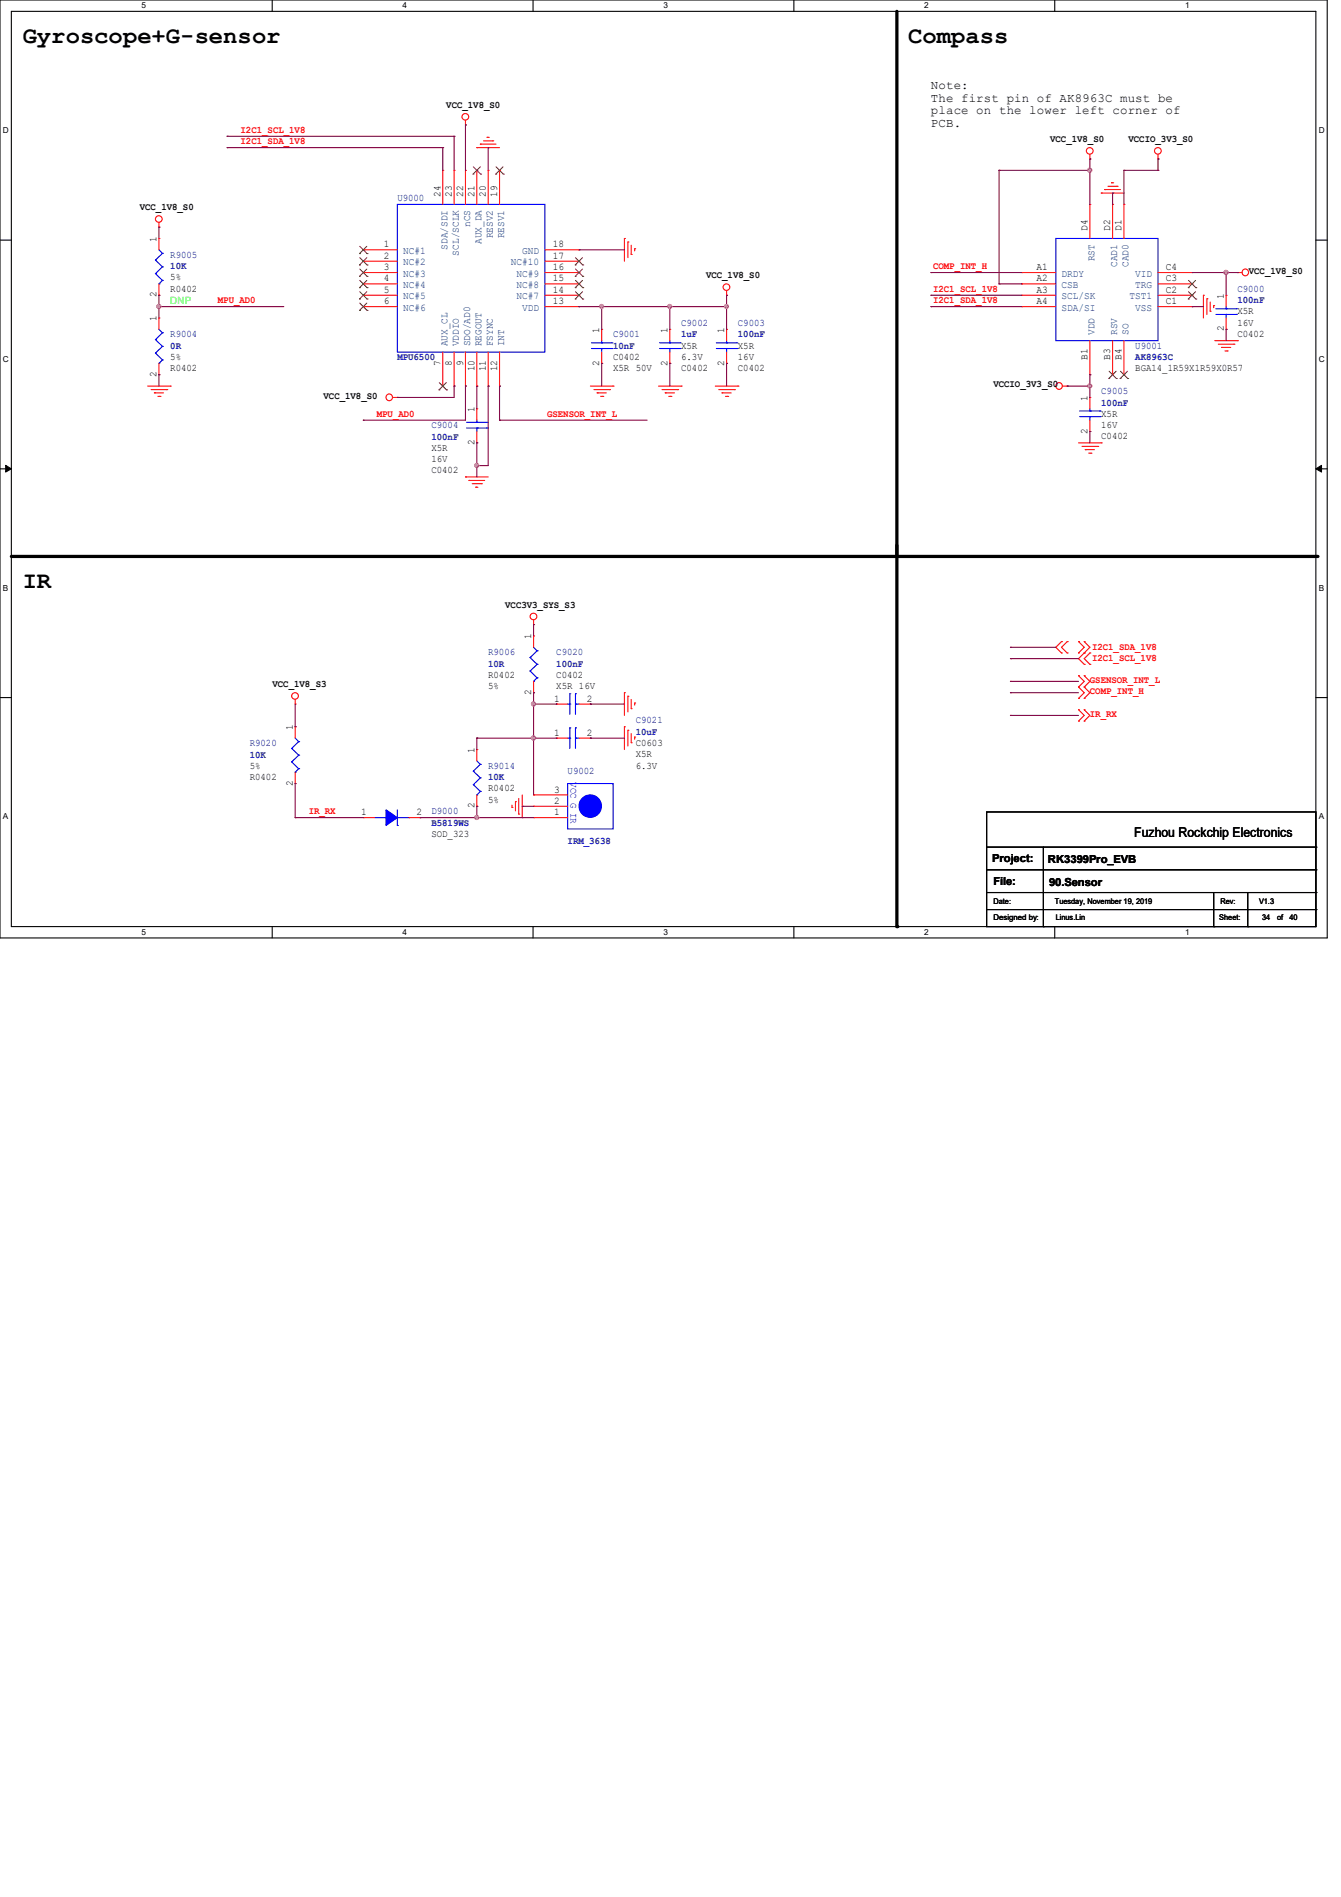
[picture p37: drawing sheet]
<svg xmlns="http://www.w3.org/2000/svg" width="210mm" height="297mm" viewBox="0 0 210 297" stroke-linecap="round" stroke-linejoin="round" font-family="sans-serif">
<defs><g id="words">
<g font-size="3.7">
<text x="3.6" y="6.7">Gyroscope+G-sensor</text>
<text x="142.2" y="6.7">Compass</text>
<text x="3.6" y="92.1">IR</text>
</g>
<text font-size="2.1" x="177.6" y="131">Fuzhou Rockchip Electronics</text>
<g font-size="1.9">
<text x="145.8" y="14">Note:</text>
<text x="145.8" y="15.9">The first pin of AK8963C must be</text>
<text x="145.8" y="17.9">place on the lower left corner of</text>
<text x="145.8" y="19.8">PCB.</text>
</g>
<g font-size="1.7">
<text x="155.4" y="135">Project:</text>
<text x="164.1" y="135.1">RK3399Pro_EVB</text>
<text x="155.6" y="138.5">File:</text>
<text x="164.3" y="138.7">90.Sensor</text>
</g>
<g font-size="1.6">
<text x="69.9" y="16.9">VCC_1V8_S0</text>
<text x="164.5" y="22.3">VCC_1V8_S0</text>
<text x="176.7" y="22.3">VCCIO_3V3_S0</text>
<text x="21.9" y="32.9">VCC_1V8_S0</text>
<text x="69" y="30.8" transform="rotate(-90 69 30.8)">24</text>
<text x="70.7" y="30.8" transform="rotate(-90 70.7 30.8)">23</text>
<text x="72.5" y="30.8" transform="rotate(-90 72.5 30.8)">22</text>
<text x="74.3" y="30.8" transform="rotate(-90 74.3 30.8)">21</text>
<text x="76.1" y="30.8" transform="rotate(-90 76.1 30.8)">20</text>
<text x="77.9" y="30.8" transform="rotate(-90 77.9 30.8)">19</text>
<text x="24.5" y="37.9" transform="rotate(-90 24.5 37.9)">1</text>
<text x="60.1" y="38.7">1</text>
<text x="60.1" y="40.5">2</text>
<text x="86.6" y="38.7">18</text>
<text x="86.6" y="40.5">17</text>
<text x="170.3" y="36.1" transform="rotate(-90 170.3 36.1)">D4</text>
<text x="173.9" y="36.1" transform="rotate(-90 173.9 36.1)">D2</text>
<text x="175.6" y="36.1" transform="rotate(-90 175.6 36.1)">D1</text>
<text x="24.5" y="46.6" transform="rotate(-90 24.5 46.6)">2</text>
<text x="26.7" y="45.7">R0402</text>
<text x="26.7" y="43.9">5%</text>
<text x="60.1" y="45.8">5</text>
<text x="60.1" y="47.6">6</text>
<text x="60.1" y="42.3">3</text>
<text x="60.1" y="44.1">4</text>
<text x="86.6" y="47.6">13</text>
<text x="86.6" y="45.8">14</text>
<text x="86.6" y="44.1">15</text>
<text x="86.6" y="42.3">16</text>
<text x="110.6" y="43.6">VCC_1V8_S0</text>
<text x="162.3" y="42.3">A1</text>
<text x="162.3" y="44.1">A2</text>
<text x="162.3" y="45.8">A3</text>
<text x="162.3" y="47.6">A4</text>
<text x="182.6" y="42.3">C4</text>
<text x="182.6" y="44.1">C3</text>
<text x="182.6" y="45.8">C2</text>
<text x="182.6" y="47.6">C1</text>
<text x="191.6" y="46.8" transform="rotate(-90 191.6 46.8)">1</text>
<text x="195.6" y="42.9">VCC_1V8_S0</text>
<text x="24.5" y="50.3" transform="rotate(-90 24.5 50.3)">1</text>
<text x="93.9" y="52.1" transform="rotate(-90 93.9 52.1)">1</text>
<text x="104.5" y="52.1" transform="rotate(-90 104.5 52.1)">1</text>
<text x="113.4" y="52.1" transform="rotate(-90 113.4 52.1)">1</text>
<text x="191.6" y="51.9" transform="rotate(-90 191.6 51.9)">2</text>
<text x="193.8" y="52.8">C0402</text>
<text x="193.8" y="49.2">X5R</text>
<text x="193.8" y="51">16V</text>
<text x="24.5" y="59" transform="rotate(-90 24.5 59)">2</text>
<text x="26.7" y="58.1">R0402</text>
<text x="26.7" y="56.3">5%</text>
<text x="69" y="57.2" transform="rotate(-90 69 57.2)">7</text>
<text x="70.7" y="57.2" transform="rotate(-90 70.7 57.2)">8</text>
<text x="72.5" y="57.2" transform="rotate(-90 72.5 57.2)">9</text>
<text x="74.3" y="58.1" transform="rotate(-90 74.3 58.1)">10</text>
<text x="76.1" y="58.1" transform="rotate(-90 76.1 58.1)">11</text>
<text x="77.9" y="58.1" transform="rotate(-90 77.9 58.1)">12</text>
<text x="93.9" y="57.2" transform="rotate(-90 93.9 57.2)">2</text>
<text x="96" y="56.3">C0402</text>
<text x="96" y="58.1">X5R 50V</text>
<text x="104.5" y="57.2" transform="rotate(-90 104.5 57.2)">2</text>
<text x="106.7" y="58.1">C0402</text>
<text x="106.7" y="54.6">X5R</text>
<text x="106.7" y="56.3">6.3V</text>
<text x="113.4" y="57.2" transform="rotate(-90 113.4 57.2)">2</text>
<text x="115.6" y="58.1">C0402</text>
<text x="115.6" y="54.6">X5R</text>
<text x="115.6" y="56.3">16V</text>
<text x="170.3" y="56.3" transform="rotate(-90 170.3 56.3)">B1</text>
<text x="173.9" y="56.3" transform="rotate(-90 173.9 56.3)">B3</text>
<text x="175.6" y="56.3" transform="rotate(-90 175.6 56.3)">B4</text>
<text x="177.8" y="58.1">BGA14_1R59X1R59X0R57</text>
<text x="50.7" y="62.4">VCC_1V8_S0</text>
<text x="74.3" y="64.6" transform="rotate(-90 74.3 64.6)">1</text>
<text x="155.6" y="60.7">VCCIO_3V3_S0</text>
<text x="170.3" y="62.8" transform="rotate(-90 170.3 62.8)">1</text>
<text x="172.5" y="65.2">X5R</text>
<text x="67.6" y="70.6">X5R</text>
<text x="74.3" y="69.7" transform="rotate(-90 74.3 69.7)">2</text>
<text x="170.3" y="67.9" transform="rotate(-90 170.3 67.9)">2</text>
<text x="172.5" y="68.8">C0402</text>
<text x="172.5" y="67">16V</text>
<text x="67.6" y="74.1">C0402</text>
<text x="67.6" y="72.3">16V</text>
<text x="79.1" y="95.2">VCC3V3_SYS_S3</text>
<text x="83.2" y="100.1" transform="rotate(-90 83.2 100.1)">1</text>
<text x="42.7" y="107.6">VCC_1V8_S3</text>
<text x="76.5" y="106.1">R0402</text>
<text x="76.5" y="107.9">5%</text>
<text x="87.1" y="106.1">C0402</text>
<text x="87.1" y="107.9">X5R 16V</text>
<text x="83.2" y="108.8" transform="rotate(-90 83.2 108.8)">2</text>
<text x="86.8" y="109.9">1</text>
<text x="91.9" y="109.9">2</text>
<text x="45.8" y="114.3" transform="rotate(-90 45.8 114.3)">1</text>
<text x="74.3" y="117.9" transform="rotate(-90 74.3 117.9)">1</text>
<text x="86.8" y="115.2">1</text>
<text x="91.9" y="115.2">2</text>
<text x="99.6" y="116.8">C0603</text>
<text x="99.6" y="118.6">X5R</text>
<text x="39.1" y="122.1">R0402</text>
<text x="39.1" y="120.4">5%</text>
<text x="45.8" y="123" transform="rotate(-90 45.8 123)">2</text>
<text x="76.5" y="123.9">R0402</text>
<text x="76.5" y="125.7">5%</text>
<text x="86.8" y="125.9">2</text>
<text x="86.8" y="124.1">3</text>
<text x="99.6" y="120.4">6.3V</text>
<text x="56.6" y="127.6">1</text>
<text x="65.2" y="127.6">2</text>
<text x="67.6" y="131">SOD_323</text>
<text x="74.3" y="126.6" transform="rotate(-90 74.3 126.6)">2</text>
<text x="86.8" y="127.6">1</text>
</g>
<g font-size="1.6" fill="#f00">
<text x="37.7" y="22.6">I2C1_SDA_1V8</text>
<text x="37.7" y="20.8">I2C1_SCL_1V8</text>
<text x="34.1" y="47.5">MPU_AD0</text>
<text x="146.1" y="45.7">I2C1_SCL_1V8</text>
<text x="146.1" y="47.5">I2C1_SDA_1V8</text>
<text x="146.1" y="42.1">COMP_INT_H</text>
<text x="59" y="65.2">MPU_AD0</text>
<text x="85.7" y="65.2">GSENSOR_INT_L</text>
<text x="171" y="101.7">I2C1_SDA_1V8</text>
<text x="170.7" y="106.9">GSENSOR_INT_L</text>
<text x="171" y="103.5">I2C1_SCL_1V8</text>
<text x="170.7" y="108.7">COMP_INT_H</text>
<text x="170.7" y="112.2">IR_RX</text>
<text x="48.3" y="127.5">IR_RX</text>
</g>
<g font-size="1.6" fill="#000080">
<text x="62.2" y="31.5">U9000</text>
<text x="26.7" y="40.3">R9005</text>
<text x="26.7" y="42.2">10K</text>
<text x="193.8" y="45.7">C9000</text>
<text x="193.8" y="47.5">100nF</text>
<text x="26.7" y="52.8">R9004</text>
<text x="96" y="52.8">C9001</text>
<text x="106.7" y="51">C9002</text>
<text x="106.7" y="52.8">1uF</text>
<text x="115.6" y="51">C9003</text>
<text x="115.6" y="52.8">100nF</text>
<text x="26.7" y="54.6">0R</text>
<text x="62.2" y="56.4">MPU6500</text>
<text x="96" y="54.6">10nF</text>
<text x="177.8" y="54.6">U9001</text>
<text x="177.8" y="56.4">AK8963C</text>
<text x="172.5" y="61.7">C9005</text>
<text x="172.5" y="63.5">100nF</text>
<text x="67.6" y="67">C9004</text>
<text x="67.6" y="68.8">100nF</text>
<text x="76.5" y="102.6">R9006</text>
<text x="76.5" y="104.4">10R</text>
<text x="87.1" y="102.6">C9020</text>
<text x="87.1" y="104.4">100nF</text>
<text x="99.6" y="113.2">C9021</text>
<text x="39.1" y="116.8">R9020</text>
<text x="39.1" y="118.6">10K</text>
<text x="99.6" y="115.1">10uF</text>
<text x="76.5" y="120.4">R9014</text>
<text x="76.5" y="122.2">10K</text>
<text x="88.9" y="121.2">U9002</text>
<text x="67.6" y="127.5">D9000</text>
<text x="67.6" y="129.3">B5819WS</text>
<text x="88.9" y="132.1">IRM_3638</text>
</g>
<g font-size="1.6" fill="#004080">
<text x="73.6" y="35.6" transform="rotate(-90 73.6 35.6)">nCS</text>
<text x="63.1" y="39.8">NC#1</text>
<text x="63.1" y="41.5">NC#2</text>
<text x="70.1" y="39.1" transform="rotate(-90 70.1 39.1)">SDA/SDI</text>
<text x="71.8" y="40" transform="rotate(-90 71.8 40)">SCL/SCLK</text>
<text x="75.4" y="38.2" transform="rotate(-90 75.4 38.2)">AUX_DA</text>
<text x="77.2" y="37.3" transform="rotate(-90 77.2 37.3)">RESV2</text>
<text x="79" y="37.3" transform="rotate(-90 79 37.3)">RESV1</text>
<text x="80" y="41.5">NC#10</text>
<text x="81.8" y="39.8">GND</text>
<text x="171.4" y="40.9" transform="rotate(-90 171.4 40.9)">RST</text>
<text x="175" y="41.8" transform="rotate(-90 175 41.8)">CAD1</text>
<text x="176.7" y="41.8" transform="rotate(-90 176.7 41.8)">CAD0</text>
<text x="63.1" y="46.9">NC#5</text>
<text x="63.1" y="43.3">NC#3</text>
<text x="63.1" y="45.1">NC#4</text>
<text x="80.9" y="46.9">NC#7</text>
<text x="80.9" y="45.1">NC#8</text>
<text x="80.9" y="43.3">NC#9</text>
<text x="166.2" y="43.3">DRDY</text>
<text x="166.2" y="45.1">CSB</text>
<text x="166.2" y="46.9">SCL/SK</text>
<text x="176.9" y="46.9">TST1</text>
<text x="177.8" y="43.3">VID</text>
<text x="177.8" y="45.1">TRG</text>
<text x="63.1" y="48.6">NC#6</text>
<text x="81.8" y="48.6">VDD</text>
<text x="166.2" y="48.6">SDA/SI</text>
<text x="171.4" y="52.5" transform="rotate(-90 171.4 52.5)">VDD</text>
<text x="175" y="52.5" transform="rotate(-90 175 52.5)">RSV</text>
<text x="176.7" y="52.5" transform="rotate(-90 176.7 52.5)">SO</text>
<text x="177.8" y="48.6">VSS</text>
<text x="70.1" y="54.2" transform="rotate(-90 70.1 54.2)">AUX_CL</text>
<text x="71.8" y="54.2" transform="rotate(-90 71.8 54.2)">VDDIO</text>
<text x="73.6" y="54.2" transform="rotate(-90 73.6 54.2)">SDO/AD0</text>
<text x="75.4" y="54.2" transform="rotate(-90 75.4 54.2)">REGOUT</text>
<text x="77.2" y="54.2" transform="rotate(-90 77.2 54.2)">FSYNC</text>
<text x="79" y="54.2" transform="rotate(-90 79 54.2)">INT</text>
</g>
<text font-size="1.6" fill="#0f0" x="26.7" y="47.7">DNP</text>
<text font-size="1.6" fill="#00f" x="89.3" y="122.5" transform="rotate(90 89.3 122.5)">VCC G IR</text>
<g font-size="1.3">
<text x="22.2" y="1.3">5</text>
<text x="63" y="1.3">4</text>
<text x="103.9" y="1.3">3</text>
<text x="144.7" y="1.3">2</text>
<text x="185.6" y="1.3">1</text>
<text x=".5" y="20.8">D</text>
<text x="206.5" y="20.8">D</text>
<text x=".5" y="56.6">C</text>
<text x="206.5" y="56.6">C</text>
<text x=".5" y="92.5">B</text>
<text x="206.5" y="92.5">B</text>
<text x=".5" y="128.3">A</text>
<text x="206.5" y="128.3">A</text>
<text x="22.2" y="146.4">5</text>
<text x="63" y="146.4">4</text>
<text x="103.9" y="146.4">3</text>
<text x="144.7" y="146.4">2</text>
<text x="185.6" y="146.4">1</text>
</g>
<g font-size="1.2">
<text x="155.6" y="141.6">Date:</text>
<text x="165.2" y="141.6">Tuesday, November 19, 2019</text>
<text x="191.1" y="141.6">Rev:</text>
<text x="197.2" y="141.6">V1.3</text>
<text x="155.6" y="144.1">Designed by:</text>
<text x="165.3" y="144.1">Linus.Lin</text>
<text x="191" y="144.1">Sheet:</text>
<text x="197.7" y="144.1">34</text>
<text x="200" y="144.1">of</text>
<text x="202" y="144.1">40</text>
</g>
</g></defs>
<path d="M0 0h207.9v146.9h-207.9zM1.8 1.8h204.3v143.3h-204.3z" fill="none" stroke="#000" stroke-width=".17"/>
<g fill="#fff">
<path d="M22.2 .2h.7v1.4h-.7z"/>
<path d="M22.2 145.2h.7v1.4h-.7z"/>
</g>
<path d="M42.6 0v1.8M42.6 145.1v1.8" fill="none" stroke="#000" stroke-width=".17"/>
<g fill="#fff">
<path d="M63 .2h.7v1.4h-.7z"/>
<path d="M63 145.2h.7v1.4h-.7z"/>
</g>
<path d="M83.5 0v1.8M83.5 145.1v1.8" fill="none" stroke="#000" stroke-width=".17"/>
<g fill="#fff">
<path d="M103.9 .2h.7v1.4h-.7z"/>
<path d="M103.9 145.2h.7v1.4h-.7z"/>
</g>
<path d="M124.3 0v1.8M124.3 145.1v1.8" fill="none" stroke="#000" stroke-width=".17"/>
<g fill="#fff">
<path d="M144.7 .2h.7v1.4h-.7z"/>
<path d="M144.7 145.2h.7v1.4h-.7z"/>
</g>
<path d="M165.2 0v1.8M165.2 145.1v1.8" fill="none" stroke="#000" stroke-width=".17"/>
<g fill="#fff">
<path d="M185.6 .2h.7v1.4h-.7z"/>
<path d="M185.6 145.2h.7v1.4h-.7z"/>
<path d="M.5 19.7h.9v1.4h-.9z"/>
<path d="M206.5 19.7h.9v1.4h-.9z"/>
<path d="M.5 55.5h.9v1.4h-.9z"/>
<path d="M206.5 55.5h.9v1.4h-.9z"/>
</g>
<path d="M0 37.6h1.8M206.1 37.6h1.8" fill="none" stroke="#000" stroke-width=".17"/>
<g fill="#fff">
<path d="M.5 91.3h.8v1.4h-.8z"/>
<path d="M206.5 91.3h.8v1.4h-.8z"/>
</g>
<path d="M0 73.4h1.8M206.1 73.4h1.8" fill="none" stroke="#000" stroke-width=".17"/>
<path d="M.9 72.9l.9 .5-.9 .5zM206.1 73.4l.9-.5v1z" fill="#000" stroke="#000" stroke-width=".16"/>
<g fill="#fff">
<path d="M.5 127.1h.8v1.4h-.8z"/>
<path d="M206.5 127.1h.8v1.4h-.8z"/>
</g>
<g fill="none" stroke="#000" stroke-width=".17">
<path d="M0 109.2h1.8M206.1 109.2h1.8M154.5 127.1h51.6v18h-51.6zM154.5 132.6h51.6M154.5 136.2h51.6M154.5 139.7h51.6M163.4 132.6v12.5M190.1 139.7v5.4M195.4 139.7v5.4M206.1 132.6h.1M206.1 136.2h.1M206.1 139.7h.1"/>
<path d="M154.5 142.4h51.6M163.4 145.1h.1M190.1 145.1h.1M195.4 145.1h.1M206.1 142.4h.1"/>
</g>
<path d="M140.5 1.8v143.3M1.8 87.1h204.4" fill="none" stroke="#000" stroke-width=".51"/>
<g fill="#000">
<circle cx="140.5" cy="87.1" r=".25"/>
<circle cx="206.2" cy="87.1" r=".25"/>
<circle cx="140.5" cy="145.1" r=".25"/>
</g>
<g fill="none" stroke="#f00" stroke-width=".17">
<path d="M72.9 19.6h.1M72.9 18.8v.8M24.9 35.6h.1M24.9 37.3h.1M24.9 34.8v.8M24.9 37.3v1.8M56.9 39.1h.1M56.9 39.1h5.3M69.3 26.7h.1M69.3 26.7v5.3M71.1 26.7h.1M71.1 26.7v5.3"/>
<path d="M72.9 26.7h.1M72.9 26.7v5.3M74.7 23.1h.1M74.7 26.7h.1M74.7 23.1h3.5M74.7 26.7v5.3M75.2 22.6h.1M75.2 22.6h2.5M75.7 22.1h1.5M76.3 21.5h.1M76.3 21.5h.3M76.5 26.7h.1"/>
<path d="M76.5 26.7v5.3M77.2 22.1h.1M78.2 26.7h.1M78.2 26.7v5.3M85.3 39.1h5.4M90.7 39.1h.1M97.8 37.3h.1M97.8 37.3v3.6M98.3 37.9h.1M98.3 37.9v2.4M98.8 39.8h.1M98.8 38.4v1.4"/>
<path d="M99.4 38.9h.1M99.4 38.9v.4M170.7 24.9h.1M170.7 32h.1M170.7 24.2v.7M170.7 32v5.3M172.5 30.2h.1M172.5 30.2h3.5M173 29.7h.1M173 29.7h2.5M173.5 29.2h1.5M174.1 28.6h.1"/>
<path d="M174.1 28.6h.3M174.2 32h.1M174.2 32v5.3M175 29.2h.1M176 32h.1M176 32v5.3M181.4 24.9h.1M181.4 24.2v.7M24.9 49.8h.1M24.9 58.7h.1M24.9 46.2h.1M24.9 44.4v1.8"/>
<path d="M24.9 49.8v1.8M24.9 56.9v1.8M56.9 46.2h.1M56.9 48h.1M56.9 40.9h.1M56.9 42.7h.1M56.9 44.4h.1M56.9 42.7h5.3M56.9 46.2h5.3M56.9 48h5.3M56.9 40.9h5.3M56.9 44.4h5.3"/>
<path d="M69.3 55.1v5.4M71.1 55.1v5.4M72.9 55.1v5.4M74.7 55.1v5.4M76.5 55.1v5.4M78.2 55.1v5.4M85.3 42.7h5.4M85.3 46.2h5.4M85.3 48h5.4M85.3 40.9h5.4M85.3 44.4h5.4M90.7 48h.1"/>
<path d="M90.7 46.2h.1M90.7 44.4h.1M90.7 42.7h.1M90.7 40.9h.1M94.2 51.6h.1M94.2 56.9h.1M94.2 51.6v1.7M94.2 55.1v1.8M104.9 51.6h.1M104.9 56.9h.1M104.9 51.6v1.7M104.9 55.1v1.8"/>
<path d="M113.8 46.2h.1M113.8 51.6h.1M113.8 56.9h.1M113.8 45.5v.7M113.8 51.6v1.7M113.8 55.1v1.8M160 42.7h.1M160 44.4h.1M160 46.2h.1M160 48h.1M160 42.7h5.4M160 46.2h5.4"/>
<path d="M160 48h5.4M160 44.4h5.4M170.7 58.7h.1M170.7 53.3v5.4M174.2 58.7h.1M174.2 53.3v5.4M176 58.7h.1M176 53.3v5.4M181.4 42.7h5.3M181.4 46.2h5.3M181.4 48h5.3M181.4 44.4h5.3"/>
<path d="M186.7 42.7h.1M186.7 44.4h.1M186.7 46.2h.1M186.7 48h.1M188.5 46.2h.1M188.5 46.2v3.6M189 46.8h.1M189 46.8v2.4M189.5 48.7h.1M189.5 47.3v1.4M190.1 47.8h.1M190.1 47.8v.4"/>
<path d="M190.2 53.3h3.6M190.8 53.9h2.5M191.3 54.4h.1M191.3 54.4h1.4M191.9 54.9h.3M192 46.2h.1M192 51.6h.1M192 46.2v1.8M192 49.8v1.8M192.2 54.9h.1M193.3 53.9h.1M193.8 53.3h.1"/>
<path d="M193.8 42.7h.1M193.8 42.7h.7M23.1 60.5h3.6M23.7 61h2.4M24.2 61.5h.1M24.2 61.5h1.4M24.7 62.1h.4M25.1 62.1h.1M26.1 61h.1M26.7 60.5h.1M61.5 62.2h.7M62.2 62.2h.1"/>
<path d="M69.3 60.5h.1M71.1 60.5h.1M72.9 74.7h.1M72.9 60.5h.1M72.9 74.7h3.6M73.4 75.2h.1M73.4 75.2h2.5M74 75.7h1.4M74.5 76.3h.1M74.5 76.3h.3M74.7 60.5h.1M74.7 64h.1"/>
<path d="M74.7 69.3h.1M74.7 64v1.8M74.7 67.6v1.7M75.4 75.7h.1M76.5 60.5h.1M78.2 60.5h.1M92.5 60.5h3.5M93 61h2.5M93.5 61.5h.1M93.5 61.5h1.5M94.1 62.1h.3M94.4 62.1h.1"/>
<path d="M95.5 61h.1M96 60.5h.1M103.1 60.5h3.6M103.7 61h2.4M104.2 61.5h.1M104.2 61.5h1.4M104.7 62.1h.4M105.1 62.1h.1M106.1 61h.1M106.7 60.5h.1M112 60.5h3.6M112.6 61h2.4"/>
<path d="M113.1 61.5h.1M113.1 61.5h1.4M113.6 62.1h.4M114 62.1h.1M115 61h.1M115.6 60.5h.1M166.4 60.5h.7M167.1 60.5h.1M168.9 69.3h3.6M169.5 69.9h2.4M170 70.4h.1M170 70.4h1.4"/>
<path d="M170.5 71h.4M170.7 62.2h.1M170.7 67.6h.1M170.7 62.2v1.8M170.7 65.8v1.8M170.9 71h.1M171.9 69.9h.1M172.5 69.3h.1M83.6 97.8h.1M83.6 99.6h.1M83.6 97.1v.7M83.6 99.6v1.7"/>
<path d="M46.2 110.2h.1M46.2 113.8h.1M46.2 109.5v.7M46.2 113.8v1.8M74.7 117.3h.1M74.7 117.3v1.8M83.6 108.5h.1M83.6 106.7v1.8M87.1 115.6h.1M87.1 110.2h.1M87.1 115.6h1.8M87.1 110.2h1.8"/>
<path d="M90.7 115.6h1.8M90.7 110.2h1.8M92.5 115.6h.1M92.5 110.2h.1M97.8 113.8h.1M97.8 108.5h.1M97.8 108.5v3.5M97.8 113.8v3.5M98.3 114.3h.1M98.3 109h.1M98.3 109v2.5M98.3 114.3v2.5"/>
<path d="M98.8 116.3h.1M98.8 111h.1M98.8 109.5v1.5M98.8 114.9v1.4M99.4 115.4h.1M99.4 110.1h.1M99.4 110.1v.3M99.4 115.4v.3M166.2 100.5h.1M166.2 102.2h.1M166.2 100.5l-.8 .8 .8 .9M167.1 102.2h.1"/>
<path d="M167.1 100.5h.1M167.1 100.5l-.9 .8 .9 .9M168.9 107.6h.1M168.9 105.8h.1M168.9 109.3h.1M168.9 112.9h.1M168.9 111.1h.1M168.9 102.2h.1M168.9 100.5h.1M168.9 105.8l.9 .9-.9 .9M168.9 107.6l.9 .9-.9 .8M168.9 111.1l.9 .9-.9 .9"/>
<path d="M168.9 100.5l.9 .8-.9 .9M169.8 107.6h.1M169.8 105.8h.1M169.8 109.3h.1M169.8 112.9h.1M169.8 111.1h.1M169.8 102.2h.1M169.8 100.5h.1M169.8 104h.1M169.8 105.8l.9 .9-.9 .9M169.8 107.6l.9 .9-.9 .8M169.8 111.1l.9 .9-.9 .9"/>
<path d="M169.8 100.5l.9 .8-1.8 1.8 .9 .9M170.7 104h.1M170.7 102.2h.1M170.7 102.2l-.9 .9 .9 .9M46.2 122.7h.1M46.2 120.9v1.8M56.9 128h.1M56.9 128h1.8M64 128h1.8M65.8 128h.1M74.7 126.2h.1M74.7 124.5v1.7"/>
<path d="M80.2 126.4h.1M80.2 126.1v.3M80.7 125.5h.1M80.7 125.5v1.5M81.2 127.5h.1M81.2 125v2.5M81.8 128h.1M81.8 124.5v3.5M83.6 128h.1M83.6 126.2h.1M83.6 124.5h.1M83.6 128h5.3"/>
<path d="M83.6 126.2h5.3M83.6 124.5h5.3"/>
<circle cx="72.9" cy="18.3" r=".52"/>
<circle cx="24.9" cy="34.3" r=".52"/>
<circle cx="170.7" cy="23.6" r=".52"/>
<circle cx="181.3" cy="23.6" r=".52"/>
<circle cx="113.8" cy="45" r=".52"/>
<circle cx="195" cy="42.7" r=".52"/>
<circle cx="60.9" cy="62.2" r=".52"/>
<circle cx="165.9" cy="60.4" r=".52"/>
<circle cx="83.6" cy="96.5" r=".52"/>
<circle cx="46.2" cy="109" r=".52"/>
</g>
<g fill="none" stroke="#00f" stroke-width=".17">
<path d="M24.9 39.1l.5 .6M25.4 39.7h.1M25.4 39.7l-1.1 1M62.2 32h23.1v23.1h-23.1zM165.4 37.3h16v16h-16zM24.3 53.2h.1M24.3 55.3h.1M24.3 40.7h.1M24.3 42.8h.1M24.3 53.2l1.1 1M24.3 55.3l1.1 1M24.3 40.7l1.1 1.1"/>
<path d="M24.3 42.8l1.1 1.1M24.9 56.9h.1M24.9 44.4h.1M24.9 51.6l.5 .5M25.4 52.1h.1M25.4 54.2h.1M25.4 56.3h.1M25.4 41.8h.1M25.4 43.9h.1M25.4 52.1l-1.1 1.1M25.4 54.2l-1.1 1.1M25.4 56.3l-.5 .6"/>
<path d="M25.4 41.8l-1.1 1M25.4 43.9l-.5 .5M92.6 54.6h3.2M92.6 53.7h3.2M94.2 53.7h.1M94.2 54.6h.1M94.2 53.3v.4M94.2 54.6v.5M95.8 54.6h.1M95.8 53.7h.1M103.3 54.6h3.2M103.3 53.7h3.2"/>
<path d="M104.9 53.7h.1M104.9 54.6h.1M104.9 53.3v.4M104.9 54.6v.5M106.5 54.6h.1M106.5 53.7h.1M112.2 54.6h3.2M112.2 53.7h3.2M113.8 53.7h.1M113.8 54.6h.1M113.8 53.3v.4M113.8 54.6v.5"/>
<path d="M115.4 54.6h.1M115.4 53.7h.1M190.4 49.2h3.2M190.4 48.3h3.2M192 48.3h.1M192 49.2h.1M192 48v.3M192 49.2v.6M193.6 49.2h.1M193.6 48.3h.1M73.1 67h3.2M73.1 66.1h3.2"/>
<path d="M74.7 66.1h.1M74.7 67h.1M74.7 65.8v.3M74.7 67v.6M76.3 67h.1M76.3 66.1h.1M169.1 65.2h3.2M169.1 64.3h3.2M170.7 64.3h.1M170.7 65.2h.1M170.7 64v.3M170.7 65.2v.6"/>
<path d="M172.3 65.2h.1M172.3 64.3h.1M45.7 117.2h.1M45.7 119.3h.1M45.7 117.2l1.1 1M45.7 119.3l1.1 1.1M46.2 115.6l.6 .5M46.8 116.1h.1M46.8 118.2h.1M46.8 116.1l-1.1 1.1M46.8 118.2l-1.1 1.1M74.7 119.1l.5 .6"/>
<path d="M75.2 119.7h.1M75.2 119.7l-1.1 1M83 103h.1M83 105.1h.1M83 103l1.1 1M83 105.1l1.1 1M83.6 106.7h.1M83.6 101.3l.5 .6M84.1 101.9h.1M84.1 104h.1M84.1 106.1h.1M84.1 101.9l-1.1 1.1"/>
<path d="M84.1 104l-1.1 1.1M84.1 106.1l-.5 .6M88.9 115.6h.3M88.9 110.2h.3M89.2 115.6h.1M89.2 114h.1M89.2 110.2h.1M89.2 108.6h.1M89.2 108.6v3.2M89.2 114v3.2M90.1 114h.1M90.1 115.6h.1"/>
<path d="M90.1 108.6h.1M90.1 110.2h.1M90.1 115.6h.6M90.1 108.6v3.2M90.1 114v3.2M90.1 110.2h.6M46.2 120.9h.1M46.8 120.4h.1M46.8 120.4l-.6 .5M58.7 128h1.8M60.5 128h.1M62.2 129.2h.1"/>
<path d="M62.2 126.8v2.4M62.2 128h1.8M64 128h.1M74.1 120.7h.1M74.1 122.9h.1M74.1 120.7l1.1 1.1M74.1 122.9l1.1 1M74.7 124.5h.1M75.2 121.8h.1M75.2 123.9h.1M75.2 121.8l-1.1 1.1M75.2 123.9l-.5 .6"/>
<path d="M88.9 122.7h7.1v7.1h-7.1z"/>
</g>
<g fill="#00f" stroke="#00f" stroke-width=".17">
<path d="M60.5 126.8l1.7 1.2-1.7 1.2z" fill-rule="evenodd"/>
<circle cx="92.4" cy="126.2" r="1.76"/>
</g>
<g fill="none" stroke="#804000" stroke-width=".16">
<path d="M56.3 39.7h.1M56.3 38.6l1.2 1.1M57.4 38.6l-1.1 1.1M57.5 39.7h.1M74.1 27.3h.1M74.1 26.1l1.2 1.2M75.2 26.1l-1.1 1.2M75.3 27.3h.1M77.6 27.3h.1M77.7 26.1l1.1 1.2M78.8 26.1l-1.2 1.2M78.8 27.3h.1"/>
<path d="M56.3 46.8h.1M56.3 48.6h.1M56.3 41.5h.1M56.3 43.3h.1M56.3 45h.1M56.3 45.7l1.2 1.1M56.3 47.5l1.2 1.1M56.3 40.3l1.2 1.2M56.3 42.1l1.2 1.2M56.3 43.9l1.2 1.1M57.4 45.7l-1.1 1.1M57.4 47.5l-1.1 1.1"/>
<path d="M57.4 43.9l-1.1 1.1M57.4 40.3l-1.1 1.2M57.4 42.1l-1.1 1.2M57.5 46.8h.1M57.5 48.6h.1M57.5 41.5h.1M57.5 43.3h.1M57.5 45h.1M68.8 59.9l1.1 1.1M69.9 59.9l-1.2 1.1M90.1 46.8h.1M90.1 45h.1"/>
<path d="M90.1 43.3h.1M90.1 41.5h.1M90.1 42.1l1.2 1.2M90.1 45.7l1.2 1.1M90.1 43.9l1.2 1.1M90.1 40.3l1.2 1.2M91.2 45.7l-1.1 1.1M91.2 43.9l-1.1 1.1M91.2 42.1l-1.1 1.2M91.2 40.3l-1.1 1.2M91.3 46.8h.1M91.3 45h.1"/>
<path d="M91.3 43.3h.1M91.3 41.5h.1M173.7 59.3h.1M173.7 58.1l1.1 1.2M174.8 58.1l-1.1 1.2M174.8 59.3h.1M175.4 59.3h.1M175.5 58.1l1.1 1.2M176.6 58.1l-1.2 1.2M176.6 59.3h.1M186.1 45h.1M186.1 46.8h.1"/>
<path d="M186.1 43.9l1.2 1.1M186.1 45.7l1.2 1.1M187.2 45.7l-1.1 1.1M187.2 43.9l-1.1 1.1M187.3 45h.1M187.3 46.8h.1M68.7 61h.1M69.9 61h.1"/>
</g>
<g fill="none" stroke="#800040" stroke-width=".17">
<path d="M72.9 19.6h.1M72.9 19.6v7.1M24.9 35.6h.1M24.9 35.6v1.7M35.6 23.1h.1M35.6 21.3h.1M35.6 23.1h33.7M35.6 21.3h35.5M69.3 23.1h.1M69.3 23.1v3.6M71.1 21.3h.1M71.1 21.3v5.4"/>
<path d="M76.5 23.1h.1M76.5 23.1v3.6M90.7 39.1h.1M90.7 39.1h7.1M156.5 26.7h.1M156.5 26.7v17.7M156.5 26.7h14.2M170.7 26.7h.1M170.7 24.9h.1M170.7 24.9v7.1M174.2 30.2h.1M174.2 30.2v1.8"/>
<path d="M176 26.7h.1M176 26.7v5.3M176 26.7h5.4M181.4 26.7h.1M181.4 24.9h.1M181.4 24.9v1.8M24.9 46.2h.1M24.9 48h.1M24.9 58.7h.1M24.9 46.2v3.6M24.9 58.7v1.8M24.9 48h19.5"/>
<path d="M90.7 48h.1M90.7 48h23.1M94.2 48h.1M94.2 56.9h.1M94.2 48v3.6M94.2 56.9v3.6M104.9 48h.1M104.9 56.9h.1M104.9 48v3.6M104.9 56.9v3.6M113.8 46.2h.1M113.8 48h.1"/>
<path d="M113.8 56.9h.1M113.8 46.2v5.4M113.8 56.9v3.6M145.8 46.2h.1M145.8 48h.1M145.8 42.7h.1M145.8 48h14.2M145.8 46.2h14.2M145.8 42.7h14.2M156.5 44.4h.1M156.5 44.4h3.5M170.7 58.7h.1"/>
<path d="M170.7 58.7v3.5M186.7 48h.1M186.7 48h1.8M186.7 42.7h7.1M192 51.6h.1M192 42.7h.1M192 42.7v3.5M192 51.6v1.7M193.8 42.7h.1M56.9 65.8h.1M62.2 62.2h.1M71.1 60.5h.1"/>
<path d="M71.1 60.5v1.7h-8.9M72.9 60.5h.1M72.9 60.5v5.3h-16M74.7 60.5h.1M74.7 69.3h.1M74.7 72.9h.1M74.7 60.5v3.5M74.7 69.3v5.4M76.5 60.5h.1M76.5 60.5v12.4h-1.8M78.2 60.5h.1M78.2 65.8h.1"/>
<path d="M78.2 65.8h23.1M78.2 60.5v5.3M167.1 60.5h.1M167.1 60.5h3.6M170.7 67.6h.1M170.7 60.5h.1M170.7 67.6v1.7M83.6 97.8h.1M83.6 97.8v1.8M46.2 113.8h.1M46.2 110.2v3.6M74.7 115.6h.1"/>
<path d="M74.7 115.6v1.7M74.7 115.6h12.4M83.6 108.5h.1M83.6 115.6h.1M83.6 110.2h.1M83.6 108.5v16M83.6 110.2h3.5M87.1 115.6h.1M87.1 110.2h.1M92.5 115.6h.1M92.5 110.2h.1M92.5 115.6h5.3"/>
<path d="M92.5 110.2h5.3M158.2 106.7h.1M158.2 108.5h.1M158.2 112h.1M158.2 103.1h.1M158.2 101.3h.1M158.2 106.7h10.7M158.2 108.5h10.7M158.2 112h10.7M158.2 103.1h10.7M158.2 101.3h7.2M46.2 128h.1"/>
<path d="M46.2 122.7h.1M46.2 128h10.7M46.2 122.7v5.3M65.8 128h.1M65.8 128h17.8M74.7 126.2h.1M74.7 128h.1M74.7 126.2v1.8M81.8 126.2h.1M81.8 126.2h1.8"/>
</g>
<g fill="#f0f" stroke="#f0f" stroke-width=".17">
<circle cx="74.7" cy="72.9" r=".32"/>
<circle cx="24.9" cy="48" r=".32"/>
<circle cx="94.2" cy="48" r=".32"/>
<circle cx="170.7" cy="26.6" r=".32"/>
<circle cx="170.7" cy="60.4" r=".32"/>
<circle cx="74.7" cy="128" r=".32"/>
<circle cx="83.5" cy="115.5" r=".32"/>
<circle cx="83.5" cy="110.2" r=".32"/>
<circle cx="192" cy="42.7" r=".32"/>
<circle cx="113.8" cy="48" r=".32"/>
<circle cx="104.9" cy="48" r=".32"/>
</g>
<use href="#words"/>
</svg>
